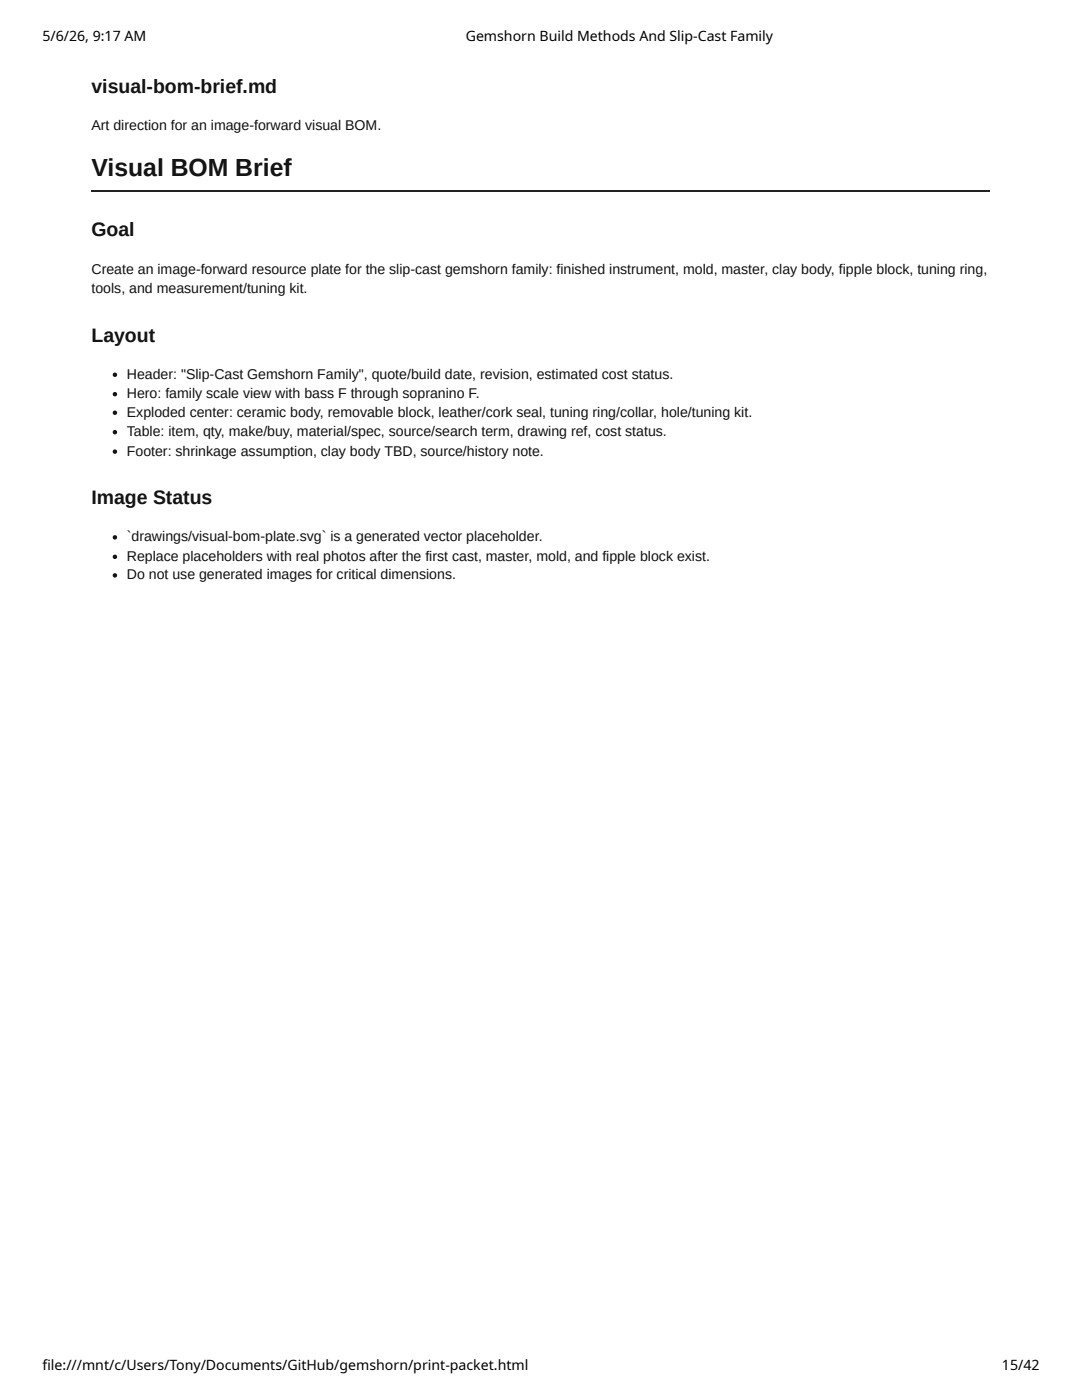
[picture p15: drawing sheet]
<svg xmlns="http://www.w3.org/2000/svg" width="216mm" height="279mm" viewBox="0 0 216 279" stroke-linecap="round" stroke-linejoin="round" font-family="sans-serif">
<defs><g id="words">
<text font-size="4.9" fill="#111" x="18.3" y="35.2">Visual BOM Brief</text>
<g font-size="3.9" fill="#111">
<text x="18.3" y="18.6">visual-bom-brief.md</text>
<text x="18.3" y="47.2">Goal</text>
<text x="18.3" y="68.2">Layout</text>
<text x="18.3" y="100.6">Image Status</text>
</g>
<g font-size="2.8">
<text x="8.5" y="8.2">5/6/26, 9:17 AM</text>
<text x="92.9" y="8.2">Gemshorn Build Methods And Slip-Cast Family</text>
<text x="8.5" y="273.3">fi le:///mnt/c/Users/Tony/Documents/GitHub/gemshorn/print-packet.html</text>
<text x="199.9" y="273.3">15/42</text>
</g>
<g font-size="2.8" fill="#111">
<text x="18.3" y="26">Art direction for an image-forward visual BOM.</text>
<text x="18.3" y="54.6">Create an image-forward resource plate for the slip-cast gemshorn family: finished instrument, mold, master, clay body, fipple block, tuning ring,</text>
<text x="18.3" y="58.5">tools, and measurement/tuning kit.</text>
<text x="25.3" y="75.6">Header: &quot;Slip-Cast Gemshorn Family&quot;, quote/build date, revision, estimated cost status.</text>
<text x="25.3" y="79.5">Hero: family scale view with bass F through sopranino F.</text>
<text x="25.3" y="83.2">Exploded center: ceramic body, removable block, leather/cork seal, tuning ring/collar, hole/tuning kit.</text>
<text x="25.3" y="87">Table: item, qty, make/buy, material/spec, source/search term, drawing ref, cost status.</text>
<text x="25.3" y="90.9">Footer: shrinkage assumption, clay body TBD, source/history note.</text>
<text x="25.3" y="108">`drawings/visual-bom-plate.svg` is a generated vector placeholder.</text>
<text x="25.3" y="111.9">Replace placeholders with real photos after the first cast, master, mold, and fipple block exist.</text>
<text x="25.3" y="115.6">Do not use generated images for critical dimensions.</text>
</g>
</g></defs>
<path d="M18.3 38.2h179.2" fill="none" stroke="#222" stroke-width=".35"/>
<g fill="#111">
<circle cx="22.9" cy="74.8" r=".44"/>
<circle cx="22.9" cy="78.7" r=".44"/>
<circle cx="22.9" cy="82.4" r=".44"/>
<circle cx="22.9" cy="86.3" r=".44"/>
<circle cx="22.9" cy="90.1" r=".44"/>
<circle cx="22.9" cy="107.2" r=".44"/>
<circle cx="22.9" cy="111.1" r=".44"/>
<circle cx="22.9" cy="114.8" r=".44"/>
</g>
<use href="#words"/>
</svg>
